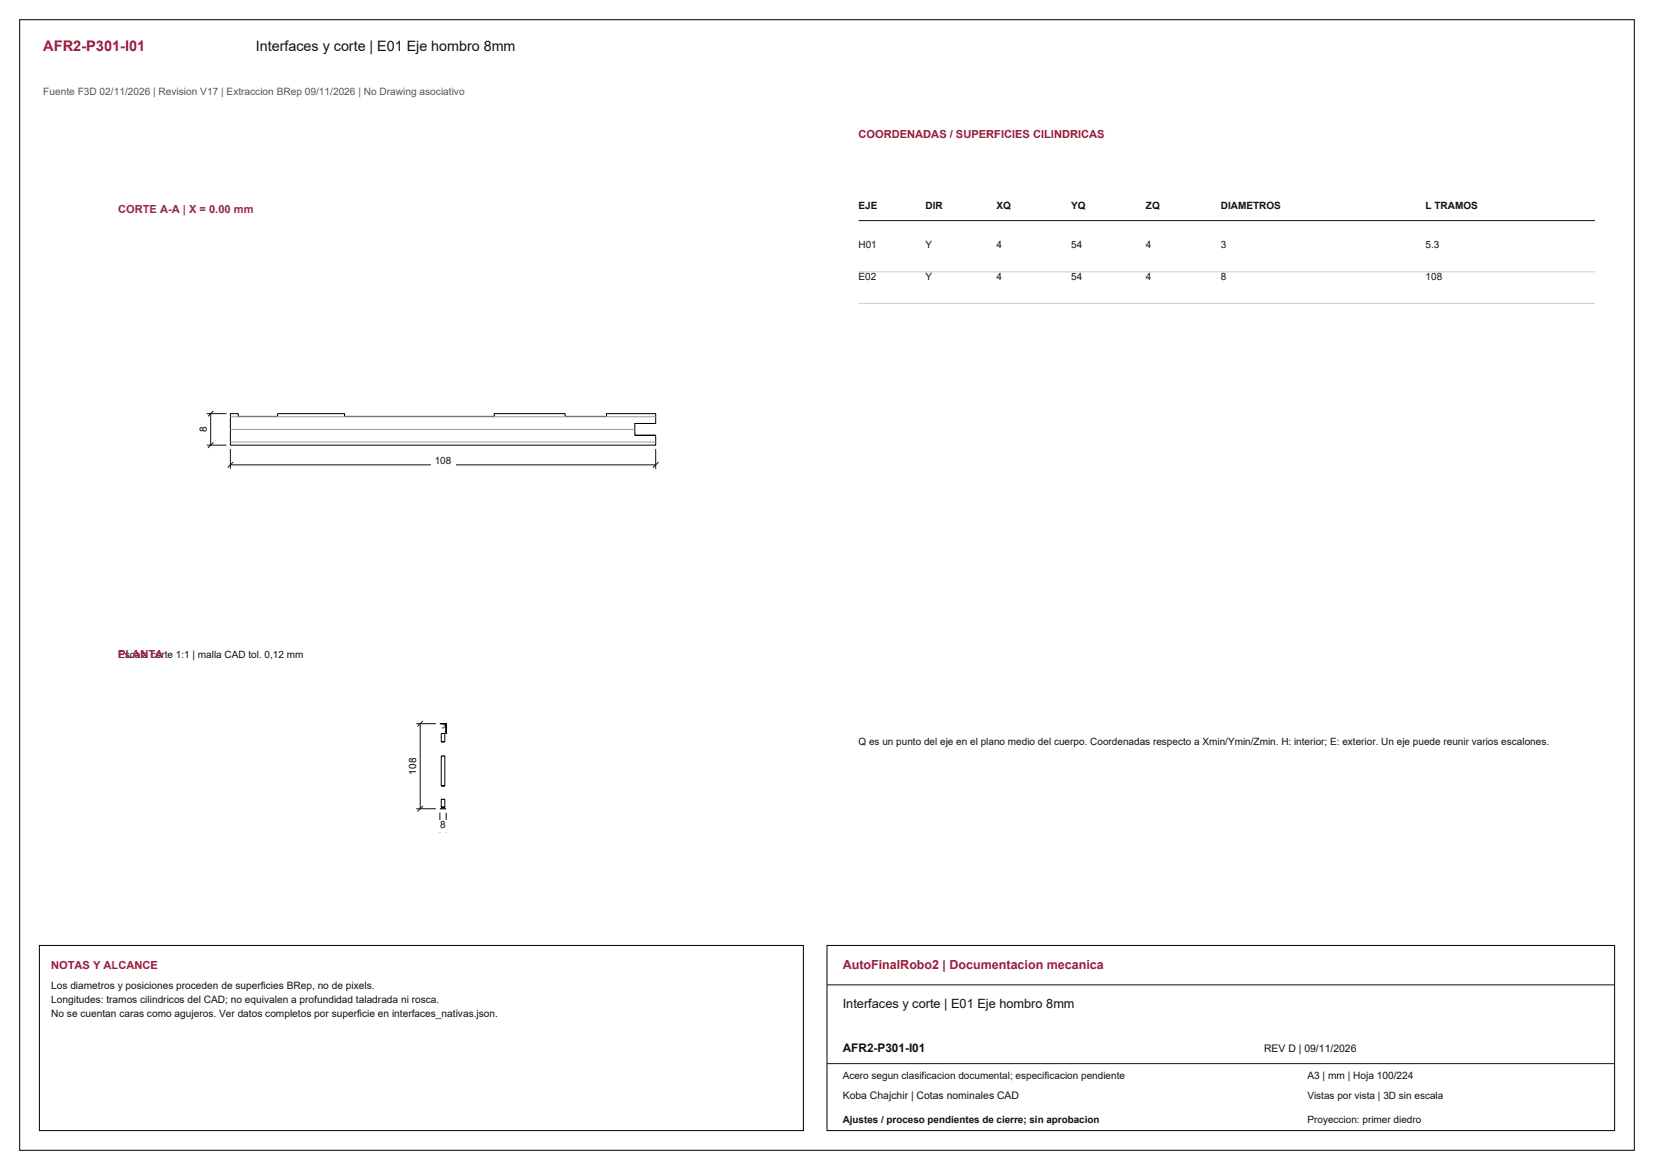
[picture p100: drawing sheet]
<svg xmlns="http://www.w3.org/2000/svg" width="420mm" height="297mm" viewBox="0 0 420 297" stroke-linecap="round" stroke-linejoin="round" font-family="sans-serif">
<defs><g id="words">
<text font-size="3.7" fill="#981b39" x="11" y="13">AFR2-P301-I01</text>
<text font-size="3.6" fill="#111" x="65" y="13">Interfaces y corte | E01 Eje hombro 8mm</text>
<text font-size="3.2" fill="#981b39" x="214" y="246">AutoFinalRobo2 | Documentacion mecanica</text>
<text font-size="3.2" fill="#111" x="214" y="256">Interfaces y corte | E01 Eje hombro 8mm</text>
<text font-size="3" fill="#111" x="214" y="267">AFR2-P301-I01</text>
<g font-size="2.8" fill="#981b39">
<text x="218" y="35">COORDENADAS / SUPERFICIES CILINDRICAS</text>
<text x="13" y="246">NOTAS Y ALCANCE</text>
</g>
<g font-size="2.8" fill="#a91843">
<text x="30" y="54">CORTE A-A | X = 0.00 mm</text>
<text x="30" y="167">PLANTA</text>
</g>
<text font-size="2.6" fill="#555" x="11" y="24">Fuente F3D 02/11/2026 | Revision V17 | Extraccion BRep 09/11/2026 | No Drawing asociativo</text>
<g font-size="2.6" fill="#111">
<text x="13" y="251">Los diametros y posiciones proceden de superficies BRep, no de pixels.</text>
<text x="13" y="254.6">Longitudes: tramos cilindricos del CAD; no equivalen a profundidad taladrada ni rosca.</text>
<text x="13" y="258.2">No se cuentan caras como agujeros. Ver datos completos por superficie en interfaces_nativas.json.</text>
<text x="321" y="267">REV D | 09/11/2026</text>
<text x="332" y="274">A3 | mm | Hoja 100/224</text>
<text x="214" y="279">Koba Chajchir | Cotas nominales CAD</text>
</g>
<g font-size="2.5" fill="#111">
<text x="218" y="53">EJE</text>
<text x="235" y="53">DIR</text>
<text x="253" y="53">XQ</text>
<text x="272" y="53">YQ</text>
<text x="291" y="53">ZQ</text>
<text x="310" y="53">DIAMETROS</text>
<text x="362" y="53">L TRAMOS</text>
<text x="218" y="63">H01</text>
<text x="235" y="63">Y</text>
<text x="253" y="63">4</text>
<text x="272" y="63">54</text>
<text x="291" y="63">4</text>
<text x="310" y="63">3</text>
<text x="362" y="63">5.3</text>
<text x="218" y="71">E02</text>
<text x="235" y="71">Y</text>
<text x="253" y="71">4</text>
<text x="272" y="71">54</text>
<text x="291" y="71">4</text>
<text x="310" y="71">8</text>
<text x="362" y="71">108</text>
<text x="110.4" y="117.8">108</text>
<text x="30" y="167">Escala corte 1:1 | malla CAD tol. 0,12 mm</text>
<text x="218" y="189">Q es un punto del eje en el plano medio del cuerpo. Coordenadas respecto a Xmin/Ymin/Zmin. H: interior; E: exterior. Un eje puede reunir varios escalones.</text>
<text x="111.8" y="210.1">8</text>
<text x="214" y="274">Acero segun clasificacion documental; especificacion pendiente</text>
<text x="332" y="279">Vistas por vista | 3D sin escala</text>
<text x="214" y="285">Ajustes / proceso pendientes de cierre; sin aprobacion</text>
<text x="332" y="285">Proyeccion: primer diedro</text>
</g>
<g font-size="2.5">
<text x="52.5" y="109.7" transform="rotate(-90 52.5 109.7)">8</text>
<text x="105.7" y="196.6" transform="rotate(-90 105.7 196.6)">108</text>
</g>
</g></defs>
<path d="M5 5h410v287h-410zM58.5 105h2v.7h10v-.7h17v.7h38v-.7h18v.7h10.5v-.7h12.5v2.5h-5.3v3h5.3v2.5h-108z" fill="none" stroke="#000" stroke-width=".25"/>
<path d="M58.5 114v5M58.5 118h108M59.2 117.3l-1.4 1.4M166.5 114v5M167.2 117.3l-1.4 1.4" fill="none" stroke="#111" stroke-width=".25"/>
<path d="M109.4 115.9h6.2v3h-6.2z" fill-rule="evenodd" fill="#fff"/>
<path d="M52.5 113h5M52.5 105h5M53.5 105v8M54.2 112.3l-1.4 1.4M54.2 104.3l-1.4 1.4" fill="none" stroke="#111" stroke-width=".25"/>
<path d="M49.7 107.6h3.2v2.8h-3.2z" fill-rule="evenodd" fill="#fff"/>
<path d="M58.5 112.2h108M58.5 109h102.7M58.5 105.8h108" fill="none" stroke="#9a9a9a" stroke-width=".25"/>
<g fill="none" stroke="#8c8c8c" stroke-width=".25" stroke-dasharray="1.1 .8" stroke-linecap="butt">
<path d="M112.2 184.8h.1M112.3 184.8h.1M112.3 184.8h-.1M112.4 184.8h.1M112.4 184.8h-.1M112.5 184.8h.1M112.5 184.8h-.1M112.6 184.8h.1M112.6 184.8h-.1M112.7 184.8h.1M112.7 184.8h-.1M112.8 184.8h-.1"/>
<path d="M112.8 183.7v1.1M113 186.2h-1M113 191.9h-1M113.1 186.1h.2M113.1 183.7v2.4M111.8 205.3h-.1M111.9 205.3h-.1M112 205.3h-.1M112.2 205.3h-.2M112.4 205.3h-.2M112.6 205.3h-.2M112.8 205.3h-.2"/>
<path d="M113 202.9h-1M113 205.3h-.2M113.1 205.3h-.1M113.2 205.3h-.1M113.3 205.3h-.1"/>
</g>
<path d="M111.7 183.7h1.6v2.4M112 191.9h1v7.6h-1zM112 186.2h1v2.1h-1zM113.1 183.7h.1M113.3 186.1h.1M111.7 205.3h1.6M112 202.9h1v2h-1z" fill="none" stroke="#000" stroke-width=".25"/>
<path d="M111.7 206.3v5M111.7 210.3h1.6M112.4 209.6l-1.4 1.4M113.3 206.3v5M114 209.6l-1.4 1.4" fill="none" stroke="#111" stroke-width=".25"/>
<path d="M110.8 208.2h3.4v3h-3.4z" fill-rule="evenodd" fill="#fff"/>
<path d="M105.7 183.7h5M106.7 183.7v21.6M107.4 183l-1.4 1.4M105.7 205.3h5M107.4 204.6l-1.4 1.4" fill="none" stroke="#111" stroke-width=".25"/>
<path d="M102.9 191.7h3.2v5.6h-3.2z" fill-rule="evenodd" fill="#fff"/>
<path d="M218 56h187M210 250h200M210 270h200" fill="none" stroke="#111" stroke-width=".25"/>
<path d="M218 69h187M218 77h187" fill="none" stroke="#ccc" stroke-width=".25"/>
<path d="M10 240h194v47h-194zM210 240h200v47h-200z" fill="none" stroke="#000" stroke-width=".25"/>
<use href="#words"/>
</svg>
